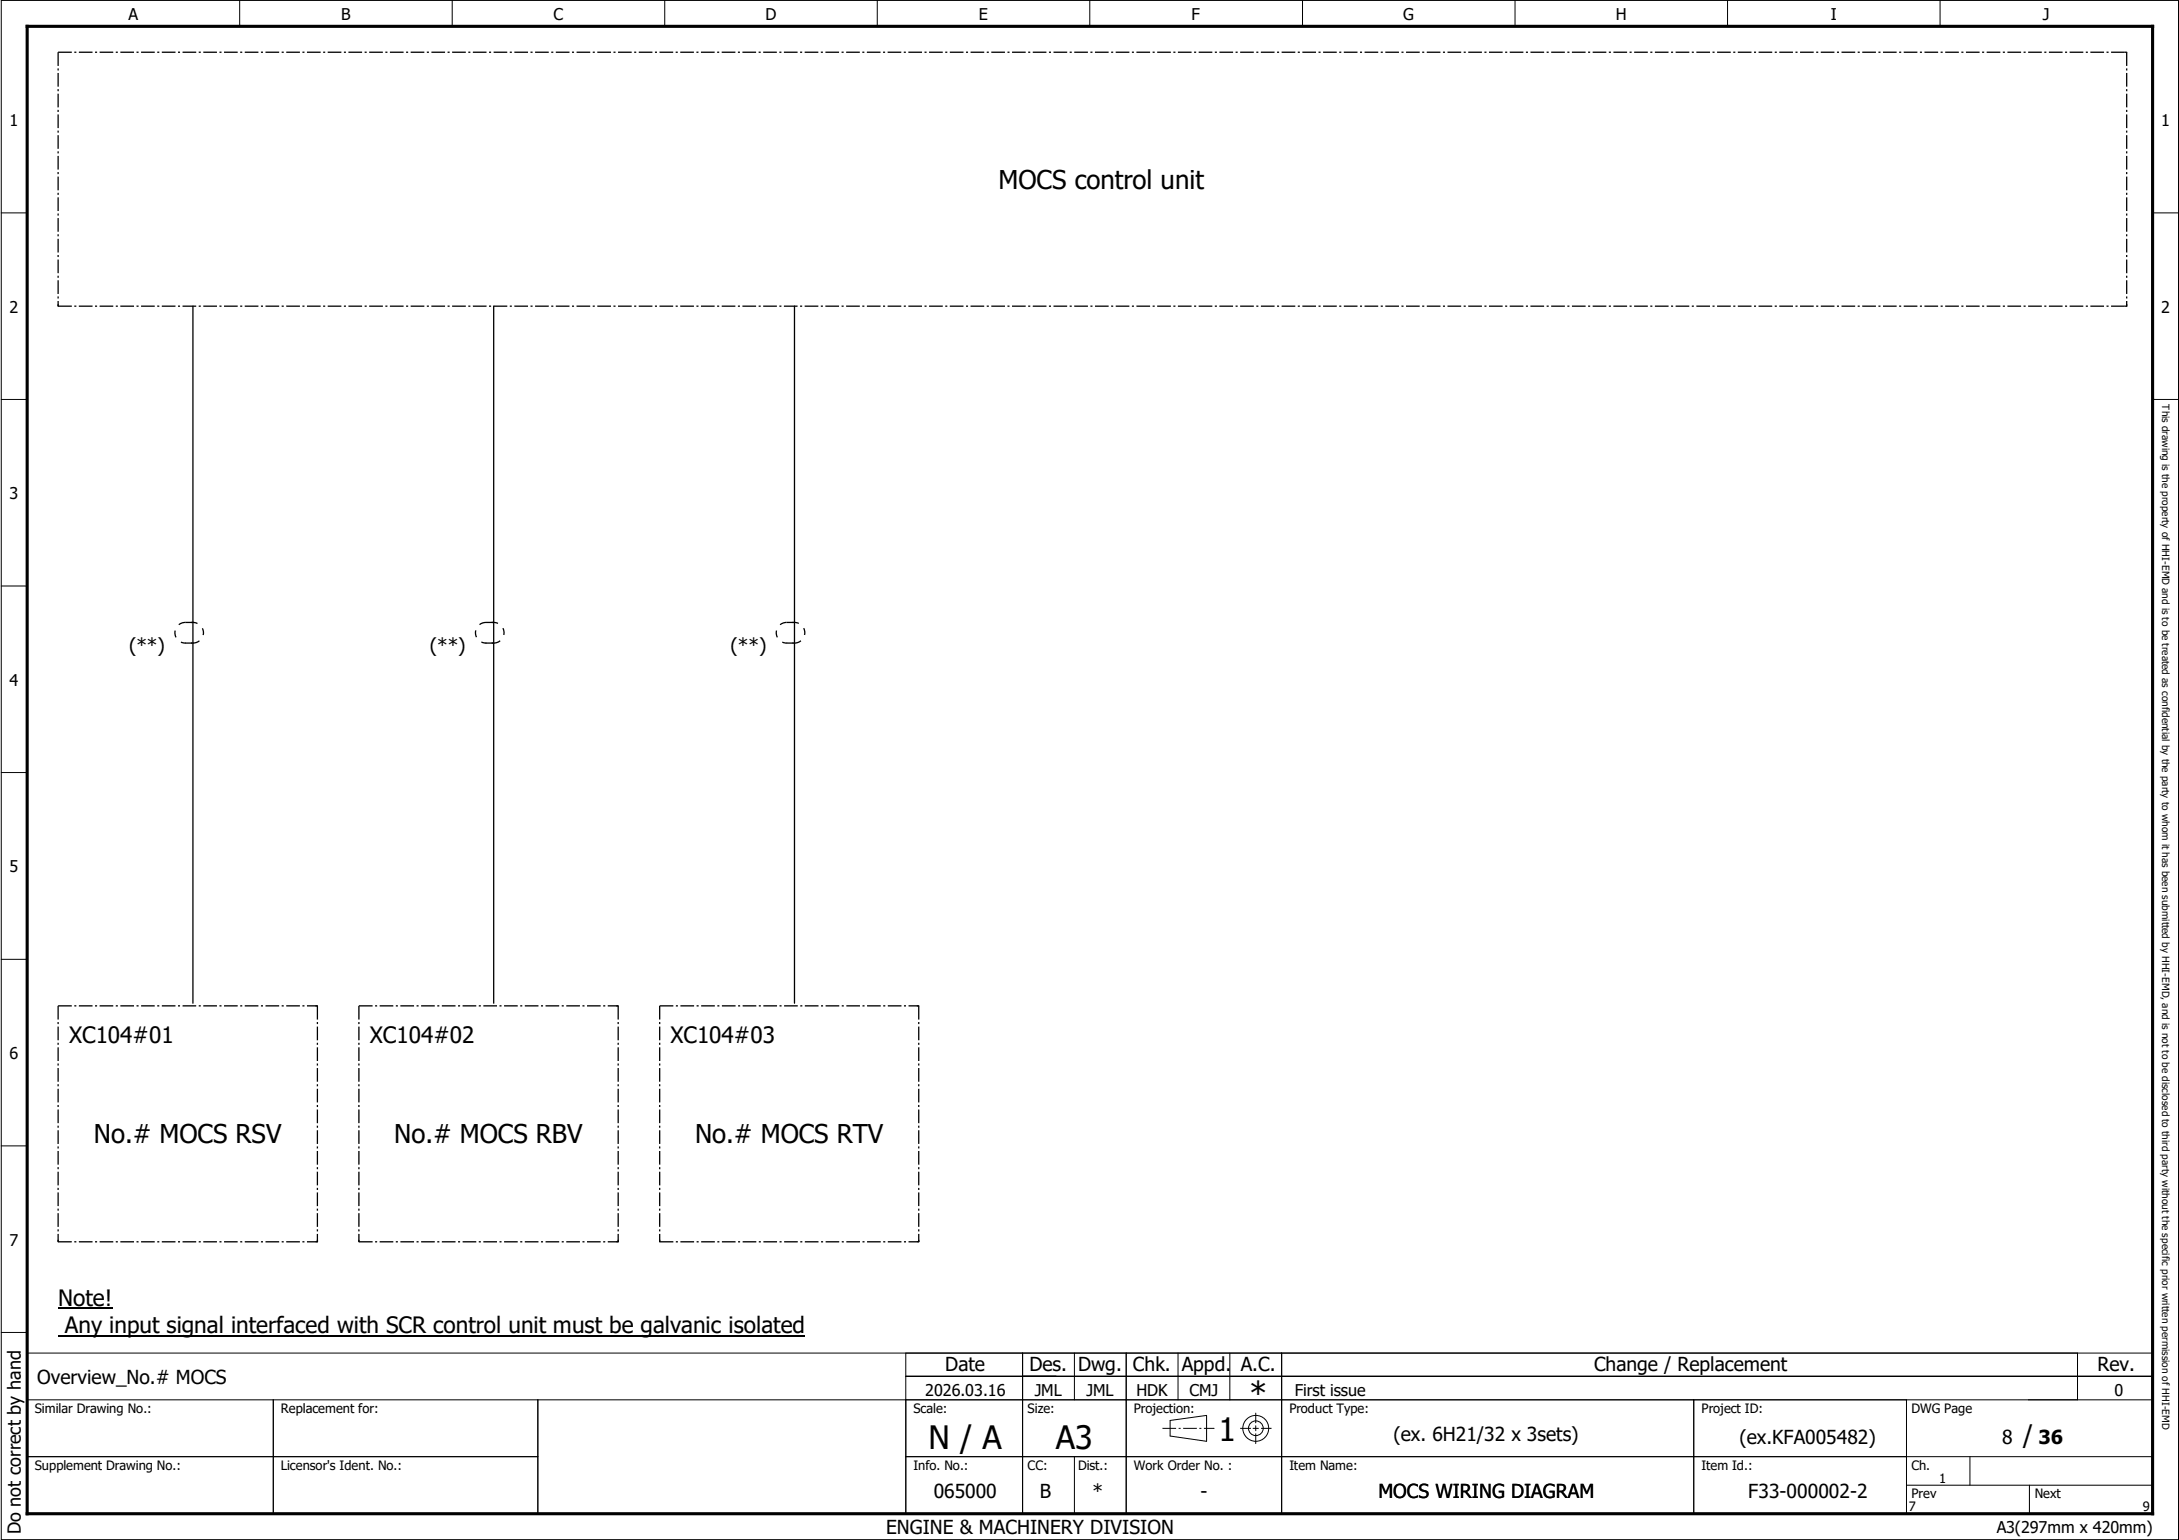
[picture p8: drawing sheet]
<svg xmlns="http://www.w3.org/2000/svg" width="420mm" height="297mm" viewBox="0 0 420 297" stroke-linecap="round" stroke-linejoin="round" font-family="sans-serif">
<defs><g id="words">
<g font-size="6.2">
<text x="240.9" y="270.9">*</text>
<text x="179.1" y="279.4">N / A</text>
<text x="203.6" y="279.4">A3</text>
<text x="234.9" y="278">1</text>
</g>
<g font-size="5">
<text x="192.6" y="36.5">MOCS control unit</text>
<text x="18.1" y="220.5">No.# MOCS RSV</text>
<text x="76" y="220.5">No.# MOCS RBV</text>
<text x="134" y="220.5">No.# MOCS RTV</text>
<text x="390.1" y="278.5">/</text>
</g>
<g font-size="4.3">
<text x="13.3" y="201.2">XC104#01</text>
<text x="71.3" y="201.2">XC104#02</text>
<text x="129.3" y="201.2">XC104#03</text>
<text x="11.2" y="251.8">Note!</text>
<text x="12.5" y="257.1">Any input signal interfaced with SCR control unit must be galvanic isolated</text>
</g>
<g font-size="3.7">
<text x="24.9" y="125.8">(**)</text>
<text x="82.9" y="125.8">(**)</text>
<text x="140.9" y="125.8">(**)</text>
<text x="7.2" y="267">Overview_No.# MOCS</text>
<text x="182.3" y="264.5">Date</text>
<text x="198.5" y="264.5">Des. Dwg. Chk. Appd. A.C.</text>
<text x="307.4" y="264.5">Change / Replacement</text>
<text x="404.4" y="264.5">Rev.</text>
<text x="268.7" y="278">(ex. 6H21/32 x 3sets)</text>
<text x="335.4" y="278.5">(ex.KFA005482)</text>
<text x="386.1" y="278.5">8</text>
<text x="393.1" y="278.5">36</text>
<text x="180" y="288.9">065000</text>
<text x="200.5" y="288.9">B</text>
<text x="210.6" y="288.9">*</text>
<text x="231.5" y="288.9">-</text>
<text x="265.8" y="288.9">MOCS WIRING DIAGRAM</text>
<text x="337.1" y="288.9">F33-000002-2</text>
<text x="170.9" y="296">ENGINE &amp; MACHINERY DIVISION</text>
</g>
<text font-size="3.5" x="4" y="296" transform="rotate(-90 4 296)">Do not correct by hand</text>
<g font-size="3.1">
<text x="24.8" y="3.8">A</text>
<text x="65.8" y="3.8">B</text>
<text x="106.8" y="3.8">C</text>
<text x="147.6" y="3.8">D</text>
<text x="188.8" y="3.8">E</text>
<text x="229.8" y="3.8">F</text>
<text x="270.5" y="3.8">G</text>
<text x="311.6" y="3.8">H</text>
<text x="353" y="3.8">I</text>
<text x="393.9" y="3.8">J</text>
<text x="1.9" y="24.3">1</text>
<text x="416.7" y="24.3">1</text>
<text x="1.9" y="60.3">2</text>
<text x="416.7" y="60.3">2</text>
<text x="1.9" y="96.3">3</text>
<text x="1.9" y="132.2">4</text>
<text x="1.9" y="168.2">5</text>
<text x="1.9" y="204.2">6</text>
<text x="1.9" y="240.2">7</text>
<text x="178.4" y="269.2">2026.03.16</text>
<text x="199.5" y="269.2">JML</text>
<text x="209.5" y="269.2">JML</text>
<text x="219.1" y="269.2">HDK</text>
<text x="229.4" y="269.2">CMJ</text>
<text x="249.6" y="269.2">First issue</text>
<text x="407.7" y="269.2">0</text>
<text x="385" y="295.7">A3(297mm x 420mm)</text>
</g>
<g font-size="2.5">
<text x="6.7" y="272.5">Similar Drawing No.:</text>
<text x="54.2" y="272.5">Replacement for:</text>
<text x="176.1" y="272.5">Scale:</text>
<text x="198.2" y="272.5">Size:</text>
<text x="218.6" y="272.5">Projection:</text>
<text x="248.6" y="272.5">Product Type:</text>
<text x="328.1" y="272.5">Project ID:</text>
<text x="368.6" y="272.5">DWG Page</text>
<text x="6.7" y="283.5">Supplement Drawing No.:</text>
<text x="54.2" y="283.5">Licensor's Ident. No.:</text>
<text x="176.1" y="283.5">Info. No.:</text>
<text x="198.2" y="283.5">CC:</text>
<text x="207.9" y="283.5">Dist.:</text>
<text x="218.6" y="283.5">Work Order No. :</text>
<text x="248.6" y="283.5">Item Name:</text>
<text x="328.1" y="283.5">Item Id.:</text>
<text x="368.6" y="283.5">Ch.</text>
<text x="373.9" y="286">1</text>
<text x="368.1" y="291.5">7</text>
<text x="368.6" y="289">Prev</text>
<text x="392.3" y="289">Next</text>
<text x="413.2" y="291.5">9</text>
</g>
<text font-size="1.9" x="416.9" y="78" transform="rotate(90 416.9 78)">This drawing is the property of HHI-EMD and is to be treated as confidential by the party to whom it has been submitted by HHI-EMD, and is not to be disclosed to third party without the specific prior written permission of HHI-EMD</text>
</g></defs>
<path d="M297.3 0l-297.1 297.1M.2 226.9l99.2 70.1M.1 286.9l10.2 10.2" fill="none" stroke="#fff" stroke-width=".19"/>
<g fill="none" stroke="#000" stroke-width=".19">
<path d="M.2 .1h419.9v296.9h-419.9zM46.2 .1v5M87.2 .1v5M128.2 .1v5M169.2 .1v5M210.1 .1v5M251.2 .1v5M292.1 .1v5M333.1 .1v5M374.1 .1v5M.2 41.1h5M415.1 41.1h5"/>
<path d="M.2 77h5M415.1 77h5M.2 113h5M.2 149h5M.2 185h5M.2 221h5M.2 257h5M5.2 261h409.9M52.7 270v22M103.7 270v22M174.7 261v31M174.7 265.5h240.4"/>
<path d="M197.2 261v31M207.2 261v9M217.2 261v31M225.6 274l7.1-1v5l-7.1-1zM227.1 261v9M237.1 261v9M241.6 275.5h1M242.1 275v1M247.1 261v31M326.6 270v22M367.6 270v22h-362.4v-22h409.9M400.6 261v9"/>
<path d="M5.2 281h98.5M174.7 281h240.4M207.2 281v11M367.6 286.5h47.5M379.8 281v5.5M391.3 286.5v5.5"/>
<circle cx="242.1" cy="275.5" r="2.49"/>
<circle cx="242.2" cy="275.5" r="1.42"/>
</g>
<path d="M5.2 5.1h409.9v286.9h-409.9z" fill="none" stroke="#000" stroke-width=".6"/>
<path d="M224.1 275.5h10M239.1 275.5h2.1M242.1 276.5v2M242.1 272.5v2M243.2 275.5h1.9" fill="none" stroke="#000" stroke-width=".19" stroke-dasharray="2.6 .5 .4 .5" stroke-linecap="butt"/>
<g fill="#000">
<path d="M409.7 9.9l.5 .2-.5 .1zM11.1 58.7h.2v.4h-.2zM409.7 58.9l.5 .2-.5 .1zM409.9 58.7h.3l-.1 .5zM35.7 123.9l.1 .1-.1 .2zM36.9 123.9l.4 .1v.1l-.4 .1zM36.9 119.9l.4 .1v.1l-.4 .1zM37.1 120l.2-.1v.3l-.2-.1zM93.6 123.9l.2 .1v.1l-.2 .1zM94.8 123.9l.5 .1-.5 .2zM94.8 119.9l.5 .2-.5 .1zM95.1 120l.1-.1v.3z"/>
<path d="M151.6 123.9l.2 .1-.1 .2zM152.8 123.9h.4l.1 .2-.5 .1zM152.8 119.9h.4l.1 .2-.5 .1zM153.1 120l.1-.1v.3l-.1-.1zM60.8 193.9l.5 .1-.5 .1zM118.8 193.9l.5 .1-.5 .1zM176.8 193.9l.5 .1-.5 .1zM11.1 239.1h.2v.5h-.2zM60.8 239.4h.5v.1l-.5 .1zM61.1 239.1h.2v.5l-.2-.1zM69.1 239.1h.2v.5l-.2-.1zM118.8 239.4h.5v.1l-.5 .1z"/>
<path d="M119.1 239.1h.2v.5l-.2-.1zM127.1 239.1h.2v.5h-.2zM176.8 239.4h.4l.1 .1-.5 .1zM177 239.1h.3l-.1 .5-.2-.1zM234 275.4l.2 .1h-.2zM241 275.4l.2 .1h-.2zM242.1 278.3v.3zM242.1 274.3v.2zM245 275.4l.2 .1h-.2z"/>
</g>
<path d="M174.7 265.5h240.4" fill="none" stroke="#000" stroke-width=".2"/>
<path d="M37.2 59.1v134.4M95.2 59.1v134.4M153.2 59.1v134.4" fill="none" stroke="#000" stroke-width=".25"/>
<path d="M11.2 252.4h10.5M11.2 257.6h144" fill="none" stroke="#000" stroke-width=".3"/>
<g fill="none" stroke="#000" stroke-width=".25" stroke-dasharray="2.6 .5 .4 .5" stroke-linecap="butt">
<path d="M11.2 10.1h398.9M11.2 10.1v49M410.1 10.1v49M11.2 59.1h398.9M11.2 194h50M11.2 194v45.5M61.2 194v45.5M69.2 194h50M69.2 194v45.5M119.2 194v45.5M127.2 194h50M127.2 194v45.5"/>
<path d="M177.2 194v45.5M11.2 239.5h50M69.2 239.5h50M127.2 239.5h50"/>
</g>
<path d="M35.7 124h1.5M35.7 120.1h1.5M35.7 120.1a1.99 1.99 0 0 0-2 1.9 1.99 1.99 0 0 0 2 2M37.2 124a1.99 1.99 0 0 0 2-2 1.99 1.99 0 0 0-2-1.9M93.7 124h1.5M93.7 120.1h1.5M93.7 120.1a1.99 1.99 0 0 0-2 1.9 1.99 1.99 0 0 0 2 2M95.2 124a1.99 1.99 0 0 0 2-2 1.99 1.99 0 0 0-2-1.9M151.7 124h1.5M151.7 120.1h1.5M151.7 120.1a1.99 1.99 0 0 0-2 1.9 1.99 1.99 0 0 0 2 2M153.2 124a1.99 1.99 0 0 0 2-2 1.99 1.99 0 0 0-2-1.9" fill="none" stroke="#000" stroke-width=".25" stroke-dasharray="1.3 1.3" stroke-linecap="butt"/>
<use href="#words"/>
</svg>
